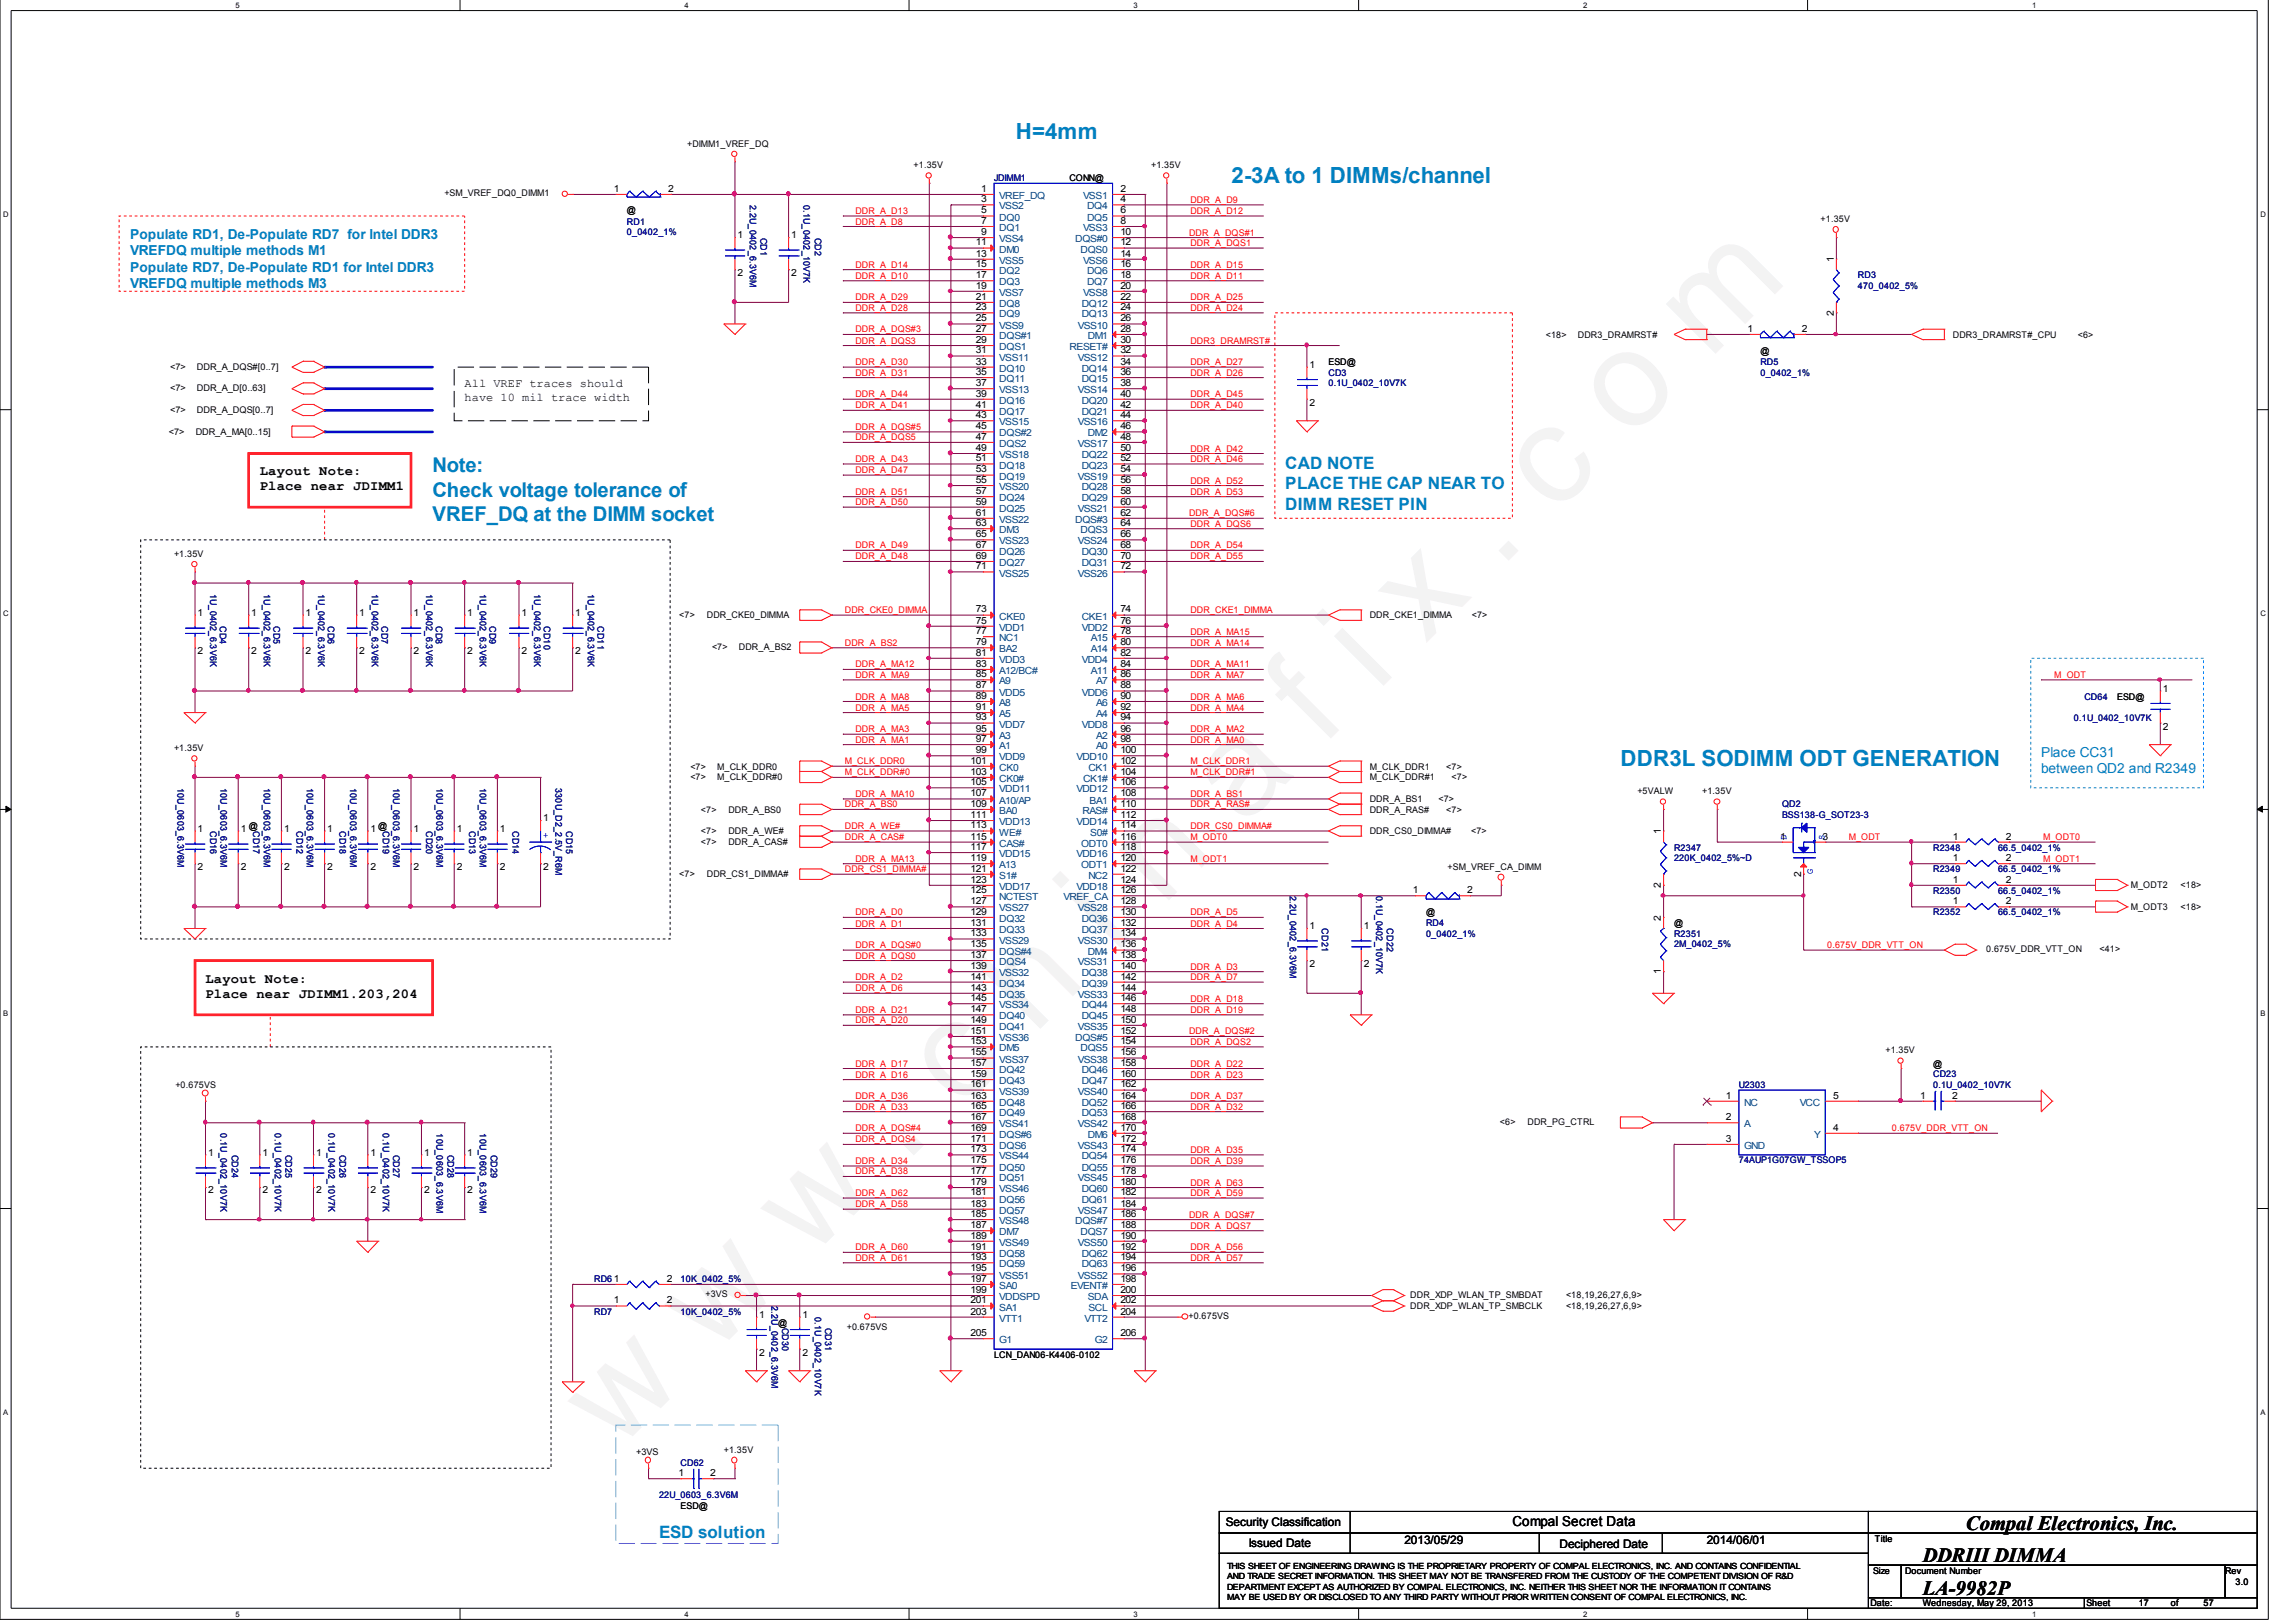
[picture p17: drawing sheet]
<svg xmlns="http://www.w3.org/2000/svg" width="297mm" height="210mm" viewBox="0 0 297 210" stroke-linecap="round" stroke-linejoin="round" font-family="sans-serif">
<defs><g id="words">
<text font-size="17.6" fill="#f0f" x="79.7" y="188" transform="rotate(-45 79.7 188)">w w w . c h i n a f i x . c o m</text>
<g font-size="2.9" fill="#0080c0">
<text x="131.4" y="18">H=4mm</text>
<text x="159.3" y="23.6">2-3A to 1 DIMMs/channel</text>
<text x="209.6" y="99.1">DDR3L SODIMM ODT GENERATION</text>
</g>
<g font-size="2.6" fill="#0080c0">
<text x="56" y="61.1">Note:</text>
<text x="56" y="64.3">Check voltage tolerance of</text>
<text x="56" y="67.4">VREF_DQ at the DIMM socket</text>
</g>
<g font-size="2.6">
<text x="248.8" y="202.2">DDRIII DIMMA</text>
<text x="254.3" y="198">Compal Electronics, Inc.</text>
<text x="248.8" y="206.4">LA-9982P</text>
</g>
<g font-size="2.2" fill="#0080c0">
<text x="166.3" y="60.7">CAD NOTE</text>
<text x="166.3" y="63.3">PLACE THE CAP NEAR TO</text>
<text x="166.3" y="66">DIMM RESET PIN</text>
<text x="85.3" y="199">ESD solution</text>
</g>
<g font-size="1.8" fill="#0080c0">
<text x="16.8" y="30.9">Populate RD1, De-Populate RD7 for Intel DDR3</text>
<text x="16.8" y="33">VREFDQ multiple methods M1</text>
<text x="16.8" y="35.2">Populate RD7, De-Populate RD1 for Intel DDR3</text>
<text x="16.8" y="37.3">VREFDQ multiple methods M3</text>
<text x="264.1" y="98">Place CC31</text>
<text x="264.1" y="100.1">between QD2 and R2349</text>
</g>
<g font-size="1.8">
<text x="33.6" y="61.5">Layout Note:</text>
<text x="33.6" y="63.4">Place near JDIMM1</text>
<text x="26.6" y="127.2">Layout Note:</text>
<text x="26.6" y="129.1">Place near JDIMM1.203,204</text>
<text x="195.7" y="197.5">Compal Secret Data</text>
</g>
<g font-size="1.5">
<text x="60.1" y="50.1">All VREF traces should</text>
<text x="60.1" y="51.8">have 10 mil trace width</text>
<text x="158.6" y="197.5">Security Classification</text>
<text x="161.5" y="200.2">Issued Date</text>
<text x="181.7" y="199.8">2013/05/29</text>
<text x="201.8" y="200.3">Deciphered Date</text>
<text x="220.8" y="199.8">2014/06/01</text>
</g>
<g font-size="1.3">
<text x="79.4" y="24.8">1</text>
<text x="86.4" y="24.8">2</text>
<text x="126.9" y="24.8">1</text>
<text x="126.9" y="26.2">3</text>
<text x="126.9" y="27.6">5</text>
<text x="126.9" y="29">7</text>
<text x="144.9" y="24.8">2</text>
<text x="144.9" y="29">8</text>
<text x="144.9" y="26.2">4</text>
<text x="144.9" y="27.6">6</text>
<text x="95.4" y="30.8">1</text>
<text x="95.4" y="35.7">2</text>
<text x="102.4" y="30.8">1</text>
<text x="102.4" y="35.7">2</text>
<text x="126.2" y="31.8">11</text>
<text x="126.2" y="33.2">13</text>
<text x="126.2" y="34.6">15</text>
<text x="126.2" y="36">17</text>
<text x="126.9" y="30.4">9</text>
<text x="144.9" y="30.4">10</text>
<text x="144.9" y="31.8">12</text>
<text x="144.9" y="33.2">14</text>
<text x="144.9" y="34.6">16</text>
<text x="144.9" y="36">18</text>
<text x="237.2" y="33.9" transform="rotate(-90 237.2 33.9)">1</text>
<text x="126.2" y="37.4">19</text>
<text x="126.2" y="38.8">21</text>
<text x="126.2" y="40.1">23</text>
<text x="126.2" y="41.6">25</text>
<text x="144.9" y="41.6">26</text>
<text x="144.9" y="38.8">22</text>
<text x="144.9" y="40.1">24</text>
<text x="144.9" y="37.4">20</text>
<text x="237.2" y="40.9" transform="rotate(-90 237.2 40.9)">2</text>
<text x="126.2" y="42.9">27</text>
<text x="126.2" y="44.4">29</text>
<text x="126.2" y="45.7">31</text>
<text x="126.2" y="47.2">33</text>
<text x="144.9" y="44.4">30</text>
<text x="144.9" y="45.7">32</text>
<text x="144.9" y="47.2">34</text>
<text x="144.9" y="42.9">28</text>
<text x="169.4" y="47.6">1</text>
<text x="226.1" y="42.9">1</text>
<text x="233.1" y="42.9">2</text>
<text x="126.2" y="48.5">35</text>
<text x="126.2" y="50">37</text>
<text x="126.2" y="51.3">39</text>
<text x="126.2" y="52.8">41</text>
<text x="144.9" y="50">38</text>
<text x="144.9" y="48.5">36</text>
<text x="144.9" y="51.3">40</text>
<text x="144.9" y="52.8">42</text>
<text x="169.4" y="52.5">2</text>
<text x="126.2" y="54.1">43</text>
<text x="126.2" y="55.6">45</text>
<text x="126.2" y="56.9">47</text>
<text x="126.2" y="58.3">49</text>
<text x="126.2" y="59.7">51</text>
<text x="144.9" y="54.1">44</text>
<text x="144.9" y="56.9">48</text>
<text x="144.9" y="58.3">50</text>
<text x="144.9" y="59.7">52</text>
<text x="144.9" y="55.6">46</text>
<text x="126.2" y="61.1">53</text>
<text x="126.2" y="62.5">55</text>
<text x="126.2" y="63.9">57</text>
<text x="126.2" y="65.3">59</text>
<text x="144.9" y="61.1">54</text>
<text x="144.9" y="65.3">60</text>
<text x="144.9" y="62.5">56</text>
<text x="144.9" y="63.9">58</text>
<text x="126.2" y="66.7">61</text>
<text x="126.2" y="68.1">63</text>
<text x="126.2" y="69.5">65</text>
<text x="126.2" y="70.9">67</text>
<text x="144.9" y="66.7">62</text>
<text x="144.9" y="69.5">66</text>
<text x="144.9" y="68.1">64</text>
<text x="144.9" y="70.9">68</text>
<text x="126.2" y="72.3">69</text>
<text x="126.2" y="73.7">71</text>
<text x="144.9" y="73.7">72</text>
<text x="144.9" y="72.3">70</text>
<text x="25.6" y="79.8">1</text>
<text x="32.5" y="79.8">1</text>
<text x="39.5" y="79.8">1</text>
<text x="46.5" y="79.8">1</text>
<text x="53.5" y="79.8">1</text>
<text x="60.5" y="79.8">1</text>
<text x="67.5" y="79.8">1</text>
<text x="74.4" y="79.8">1</text>
<text x="126.2" y="79.3">73</text>
<text x="126.2" y="80.7">75</text>
<text x="126.2" y="82.1">77</text>
<text x="126.2" y="83.5">79</text>
<text x="144.9" y="79.3">74</text>
<text x="144.9" y="80.7">76</text>
<text x="144.9" y="82.1">78</text>
<text x="144.9" y="83.5">80</text>
<text x="25.6" y="84.6">2</text>
<text x="32.5" y="84.6">2</text>
<text x="39.5" y="84.6">2</text>
<text x="46.5" y="84.6">2</text>
<text x="53.5" y="84.6">2</text>
<text x="60.5" y="84.6">2</text>
<text x="67.5" y="84.6">2</text>
<text x="74.4" y="84.6">2</text>
<text x="126.2" y="86.3">83</text>
<text x="126.2" y="87.6">85</text>
<text x="126.2" y="89.1">87</text>
<text x="126.2" y="84.9">81</text>
<text x="144.9" y="89.1">88</text>
<text x="144.9" y="84.9">82</text>
<text x="144.9" y="86.3">84</text>
<text x="144.9" y="87.6">86</text>
<text x="279.8" y="89.5">1</text>
<text x="126.2" y="90.4">89</text>
<text x="126.2" y="91.9">91</text>
<text x="126.2" y="93.2">93</text>
<text x="126.2" y="94.7">95</text>
<text x="144.9" y="93.2">94</text>
<text x="144.9" y="90.4">90</text>
<text x="144.9" y="91.9">92</text>
<text x="144.9" y="94.7">96</text>
<text x="279.8" y="94.4">2</text>
<text x="125.6" y="98.8">101</text>
<text x="125.6" y="100.3">103</text>
<text x="125.6" y="101.6">105</text>
<text x="126.2" y="96">97</text>
<text x="126.2" y="97.5">99</text>
<text x="144.9" y="97.5">100</text>
<text x="144.9" y="101.6">106</text>
<text x="144.9" y="100.3">104</text>
<text x="144.9" y="98.8">102</text>
<text x="144.9" y="96">98</text>
<text x="25.6" y="107.7">1</text>
<text x="31.2" y="107.7">1</text>
<text x="36.7" y="107.7">1</text>
<text x="42.3" y="107.7">1</text>
<text x="47.9" y="107.7">1</text>
<text x="53.5" y="107.7">1</text>
<text x="59.1" y="107.7">1</text>
<text x="64.7" y="107.7">1</text>
<text x="70.3" y="106.3">1</text>
<text x="125.6" y="103.1">107</text>
<text x="125.6" y="104.4">109</text>
<text x="125.6" y="105.8">111</text>
<text x="125.6" y="107.2">113</text>
<text x="144.9" y="105.8">112</text>
<text x="144.9" y="104.4">110</text>
<text x="144.9" y="103.1">108</text>
<text x="144.9" y="107.2">114</text>
<text x="214.9" y="108" transform="rotate(-90 214.9 108)">1</text>
<text x="25.6" y="112.5">2</text>
<text x="31.2" y="112.5">2</text>
<text x="36.7" y="112.5">2</text>
<text x="42.3" y="112.5">2</text>
<text x="47.9" y="112.5">2</text>
<text x="53.5" y="112.5">2</text>
<text x="59.1" y="112.5">2</text>
<text x="64.7" y="112.5">2</text>
<text x="70.3" y="112.5">2</text>
<text x="125.6" y="108.6">115</text>
<text x="125.6" y="110">117</text>
<text x="125.6" y="111.4">119</text>
<text x="125.6" y="112.8">121</text>
<text x="144.9" y="110">118</text>
<text x="144.9" y="108.6">116</text>
<text x="144.9" y="111.4">120</text>
<text x="144.9" y="112.8">122</text>
<text x="230.3" y="108.6">1</text>
<text x="233" y="113.6" transform="rotate(-90 233 113.6)">2</text>
<text x="235.8" y="108.6">3</text>
<text x="252.6" y="108.6">1</text>
<text x="252.6" y="111.4">1</text>
<text x="259.5" y="108.6">2</text>
<text x="259.5" y="111.4">2</text>
<text x="125.6" y="114.2">123</text>
<text x="125.6" y="115.6">125</text>
<text x="125.6" y="117">127</text>
<text x="125.6" y="118.4">129</text>
<text x="125.6" y="119.8">131</text>
<text x="144.9" y="115.6">126</text>
<text x="144.9" y="114.2">124</text>
<text x="144.9" y="117">128</text>
<text x="144.9" y="118.4">130</text>
<text x="144.9" y="119.8">132</text>
<text x="182.8" y="115.6">1</text>
<text x="189.8" y="115.6">2</text>
<text x="214.9" y="119.1" transform="rotate(-90 214.9 119.1)">2</text>
<text x="214.9" y="114.9" transform="rotate(-90 214.9 114.9)">2</text>
<text x="252.6" y="117">1</text>
<text x="252.6" y="114.2">1</text>
<text x="259.5" y="117">2</text>
<text x="259.5" y="114.2">2</text>
<text x="125.6" y="121.2">133</text>
<text x="125.6" y="122.6">135</text>
<text x="125.6" y="124">137</text>
<text x="125.6" y="125.4">139</text>
<text x="144.9" y="121.2">134</text>
<text x="144.9" y="124">138</text>
<text x="144.9" y="125.4">140</text>
<text x="144.9" y="122.6">136</text>
<text x="169.4" y="120.2">1</text>
<text x="169.4" y="125.2">2</text>
<text x="176.4" y="120.2">1</text>
<text x="176.4" y="125.2">2</text>
<text x="125.6" y="126.8">141</text>
<text x="125.6" y="128.2">143</text>
<text x="125.6" y="129.6">145</text>
<text x="125.6" y="131">147</text>
<text x="144.9" y="128.2">144</text>
<text x="144.9" y="126.8">142</text>
<text x="144.9" y="129.6">146</text>
<text x="144.9" y="131">148</text>
<text x="214.9" y="126.1" transform="rotate(-90 214.9 126.1)">1</text>
<text x="125.6" y="132.3">149</text>
<text x="125.6" y="133.8">151</text>
<text x="125.6" y="135.1">153</text>
<text x="125.6" y="136.6">155</text>
<text x="125.6" y="137.9">157</text>
<text x="144.9" y="133.8">152</text>
<text x="144.9" y="132.3">150</text>
<text x="144.9" y="136.6">156</text>
<text x="144.9" y="135.1">154</text>
<text x="144.9" y="137.9">158</text>
<text x="125.6" y="139.4">159</text>
<text x="125.6" y="140.7">161</text>
<text x="125.6" y="142.2">163</text>
<text x="125.6" y="143.5">165</text>
<text x="144.9" y="140.7">162</text>
<text x="144.9" y="139.4">160</text>
<text x="144.9" y="142.2">164</text>
<text x="144.9" y="143.5">166</text>
<text x="223.3" y="142.2">1</text>
<text x="237.2" y="142.2">5</text>
<text x="248.4" y="142.2">1</text>
<text x="252.6" y="142.2">2</text>
<text x="26.9" y="149.6">1</text>
<text x="34" y="149.6">1</text>
<text x="40.9" y="149.6">1</text>
<text x="47.9" y="149.6">1</text>
<text x="54.9" y="149.6">1</text>
<text x="60.5" y="149.6">1</text>
<text x="125.6" y="145">167</text>
<text x="125.6" y="146.3">169</text>
<text x="125.6" y="147.8">171</text>
<text x="125.6" y="149.1">173</text>
<text x="144.9" y="145">168</text>
<text x="144.9" y="147.8">172</text>
<text x="144.9" y="149.1">174</text>
<text x="144.9" y="146.3">170</text>
<text x="223.3" y="147.8">3</text>
<text x="223.3" y="145">2</text>
<text x="237.2" y="146.3">4</text>
<text x="26.9" y="154.4">2</text>
<text x="34" y="154.4">2</text>
<text x="40.9" y="154.4">2</text>
<text x="47.9" y="154.4">2</text>
<text x="54.9" y="154.4">2</text>
<text x="60.5" y="154.4">2</text>
<text x="125.6" y="150.6">175</text>
<text x="125.6" y="151.9">177</text>
<text x="125.6" y="153.3">179</text>
<text x="125.6" y="154.7">181</text>
<text x="144.9" y="151.9">178</text>
<text x="144.9" y="150.6">176</text>
<text x="144.9" y="153.3">180</text>
<text x="144.9" y="154.7">182</text>
<text x="125.6" y="156.1">183</text>
<text x="125.6" y="157.5">185</text>
<text x="125.6" y="158.9">187</text>
<text x="125.6" y="160.3">189</text>
<text x="125.6" y="161.7">191</text>
<text x="144.9" y="157.5">186</text>
<text x="144.9" y="156.1">184</text>
<text x="144.9" y="160.3">190</text>
<text x="144.9" y="158.9">188</text>
<text x="144.9" y="161.7">192</text>
<text x="86.3" y="165.9">2</text>
<text x="125.6" y="163.1">193</text>
<text x="125.6" y="164.5">195</text>
<text x="125.6" y="165.9">197</text>
<text x="125.6" y="167.3">199</text>
<text x="144.9" y="165.9">198</text>
<text x="144.9" y="164.5">196</text>
<text x="144.9" y="163.1">194</text>
<text x="144.9" y="167.3">200</text>
<text x="79.4" y="168.7">1</text>
<text x="86.3" y="168.7">2</text>
<text x="98.2" y="170.5">1</text>
<text x="103.8" y="170.5">1</text>
<text x="125.6" y="168.7">201</text>
<text x="125.6" y="170.1">203</text>
<text x="125.6" y="172.9">205</text>
<text x="144.9" y="170.1">204</text>
<text x="144.9" y="168.7">202</text>
<text x="144.9" y="172.9">206</text>
<text x="98.2" y="175.4">2</text>
<text x="103.8" y="175.4">2</text>
<text x="87.8" y="191">1</text>
<text x="91.9" y="191">2</text>
</g>
<g font-size="1.3" fill="#004080">
<text x="129.3" y="25.8">VREF_DQ</text>
<text x="129.3" y="27.1">VSS2</text>
<text x="129.3" y="28.5">DQ0</text>
<text x="129.3" y="29.9">DQ1</text>
<text x="140.1" y="25.8">VSS1</text>
<text x="140.1" y="29.9">VSS3</text>
<text x="140.6" y="27.1">DQ4</text>
<text x="140.6" y="28.5">DQ5</text>
<text x="129.3" y="31.3">VSS4</text>
<text x="129.3" y="32.7">DM0</text>
<text x="129.3" y="34.1">VSS5</text>
<text x="129.3" y="35.5">DQ2</text>
<text x="139.1" y="31.3">DQS#0</text>
<text x="139.8" y="32.7">DQS0</text>
<text x="140.1" y="34.1">VSS6</text>
<text x="140.6" y="35.5">DQ6</text>
<text x="129.3" y="36.9">DQ3</text>
<text x="129.3" y="38.3">VSS7</text>
<text x="129.3" y="39.7">DQ8</text>
<text x="129.3" y="41.1">DQ9</text>
<text x="140" y="39.7">DQ12</text>
<text x="140" y="41.1">DQ13</text>
<text x="140.1" y="38.3">VSS8</text>
<text x="140.6" y="36.9">DQ7</text>
<text x="129.3" y="42.5">VSS9</text>
<text x="129.3" y="43.9">DQS#1</text>
<text x="129.3" y="45.3">DQS1</text>
<text x="129.3" y="46.7">VSS11</text>
<text x="138.3" y="45.3">RESET#</text>
<text x="139.4" y="42.5">VSS10</text>
<text x="139.4" y="46.7">VSS12</text>
<text x="140.7" y="43.9">DM1</text>
<text x="129.3" y="48.1">DQ10</text>
<text x="129.3" y="49.5">DQ11</text>
<text x="129.3" y="50.9">VSS13</text>
<text x="129.3" y="52.3">DQ16</text>
<text x="129.3" y="53.7">DQ17</text>
<text x="139.4" y="50.9">VSS14</text>
<text x="140" y="48.1">DQ14</text>
<text x="140" y="49.5">DQ15</text>
<text x="140" y="52.3">DQ20</text>
<text x="140" y="53.7">DQ21</text>
<text x="129.3" y="55">VSS15</text>
<text x="129.3" y="56.5">DQS#2</text>
<text x="129.3" y="57.8">DQS2</text>
<text x="129.3" y="59.3">VSS18</text>
<text x="139.4" y="55">VSS16</text>
<text x="139.4" y="57.8">VSS17</text>
<text x="140" y="59.3">DQ22</text>
<text x="140.7" y="56.5">DM2</text>
<text x="129.3" y="60.6">DQ18</text>
<text x="129.3" y="62.1">DQ19</text>
<text x="129.3" y="63.4">VSS20</text>
<text x="129.3" y="64.9">DQ24</text>
<text x="139.4" y="62.1">VSS19</text>
<text x="140" y="60.6">DQ23</text>
<text x="140" y="63.4">DQ28</text>
<text x="140" y="64.9">DQ29</text>
<text x="129.3" y="66.2">DQ25</text>
<text x="129.3" y="67.7">VSS22</text>
<text x="129.3" y="69">DM3</text>
<text x="129.3" y="70.5">VSS23</text>
<text x="129.3" y="71.8">DQ26</text>
<text x="139.1" y="67.7">DQS#3</text>
<text x="139.4" y="66.2">VSS21</text>
<text x="139.4" y="70.5">VSS24</text>
<text x="139.8" y="69">DQS3</text>
<text x="140" y="71.8">DQ30</text>
<text x="129.3" y="73.3">DQ27</text>
<text x="129.3" y="74.6">VSS25</text>
<text x="139.4" y="74.6">VSS26</text>
<text x="140" y="73.3">DQ31</text>
<text x="129.3" y="80.2">CKE0</text>
<text x="129.3" y="81.6">VDD1</text>
<text x="129.3" y="83">NC1</text>
<text x="140" y="80.2">CKE1</text>
<text x="140" y="81.6">VDD2</text>
<text x="141.1" y="83">A15</text>
<text x="129.3" y="87.2">A12/BC#</text>
<text x="129.3" y="88.6">A9</text>
<text x="129.3" y="84.4">BA2</text>
<text x="129.3" y="85.8">VDD3</text>
<text x="140" y="85.8">VDD4</text>
<text x="141.1" y="87.2">A11</text>
<text x="141.1" y="84.4">A14</text>
<text x="141.8" y="88.6">A7</text>
<text x="129.3" y="90">VDD5</text>
<text x="129.3" y="91.4">A8</text>
<text x="129.3" y="92.8">A5</text>
<text x="129.3" y="94.2">VDD7</text>
<text x="129.3" y="95.6">A3</text>
<text x="140" y="90">VDD6</text>
<text x="140" y="94.2">VDD8</text>
<text x="141.8" y="91.4">A6</text>
<text x="141.8" y="92.8">A4</text>
<text x="141.8" y="95.6">A2</text>
<text x="129.3" y="97">A1</text>
<text x="129.3" y="98.4">VDD9</text>
<text x="129.3" y="99.8">CK0</text>
<text x="129.3" y="101.2">CK0#</text>
<text x="139.3" y="98.4">VDD10</text>
<text x="140.1" y="101.2">CK1#</text>
<text x="140.8" y="99.8">CK1</text>
<text x="141.8" y="97">A0</text>
<text x="129.3" y="102.5">VDD11</text>
<text x="129.3" y="104">A10/AP</text>
<text x="129.3" y="105.3">BA0</text>
<text x="129.3" y="106.8">VDD13</text>
<text x="139.3" y="102.5">VDD12</text>
<text x="139.3" y="106.8">VDD14</text>
<text x="140" y="105.3">RAS#</text>
<text x="141" y="104">BA1</text>
<text x="129.3" y="108.1">WE#</text>
<text x="129.3" y="109.6">CAS#</text>
<text x="129.3" y="110.9">VDD15</text>
<text x="129.3" y="112.4">A13</text>
<text x="129.3" y="113.7">S1#</text>
<text x="139.3" y="110.9">VDD16</text>
<text x="139.9" y="109.6">ODT0</text>
<text x="139.9" y="112.4">ODT1</text>
<text x="140.8" y="113.7">NC2</text>
<text x="141.1" y="108.1">S0#</text>
<text x="129.3" y="115.2">VDD17</text>
<text x="129.3" y="116.5">NCTEST</text>
<text x="129.3" y="118">VSS27</text>
<text x="129.3" y="119.3">DQ32</text>
<text x="137.6" y="116.5">VREF_CA</text>
<text x="139.3" y="115.2">VDD18</text>
<text x="139.4" y="118">VSS28</text>
<text x="140" y="119.3">DQ36</text>
<text x="129.3" y="120.7">DQ33</text>
<text x="129.3" y="122.1">VSS29</text>
<text x="129.3" y="123.5">DQS#4</text>
<text x="129.3" y="124.9">DQS4</text>
<text x="139.4" y="122.1">VSS30</text>
<text x="139.4" y="124.9">VSS31</text>
<text x="140" y="120.7">DQ37</text>
<text x="140.7" y="123.5">DM4</text>
<text x="129.3" y="126.3">VSS32</text>
<text x="129.3" y="127.7">DQ34</text>
<text x="129.3" y="129.1">DQ35</text>
<text x="129.3" y="130.5">VSS34</text>
<text x="129.3" y="131.9">DQ40</text>
<text x="139.4" y="129.1">VSS33</text>
<text x="140" y="126.3">DQ38</text>
<text x="140" y="127.7">DQ39</text>
<text x="140" y="130.5">DQ44</text>
<text x="140" y="131.9">DQ45</text>
<text x="129.3" y="133.3">DQ41</text>
<text x="129.3" y="134.7">VSS36</text>
<text x="129.3" y="136.1">DM5</text>
<text x="129.3" y="137.5">VSS37</text>
<text x="139.1" y="134.7">DQS#5</text>
<text x="139.4" y="133.3">VSS35</text>
<text x="139.4" y="137.5">VSS38</text>
<text x="139.8" y="136.1">DQS5</text>
<text x="129.3" y="138.9">DQ42</text>
<text x="129.3" y="140.3">DQ43</text>
<text x="129.3" y="141.7">VSS39</text>
<text x="129.3" y="143.1">DQ48</text>
<text x="139.4" y="141.7">VSS40</text>
<text x="140" y="138.9">DQ46</text>
<text x="140" y="140.3">DQ47</text>
<text x="140" y="143.1">DQ52</text>
<text x="225.6" y="143.1">NC</text>
<text x="232.8" y="143.1">VCC</text>
<text x="129.3" y="144.5">DQ49</text>
<text x="129.3" y="145.9">VSS41</text>
<text x="129.3" y="147.2">DQS#6</text>
<text x="129.3" y="148.7">DQS6</text>
<text x="139.4" y="145.9">VSS42</text>
<text x="139.4" y="148.7">VSS43</text>
<text x="140" y="144.5">DQ53</text>
<text x="140.7" y="147.2">DM6</text>
<text x="225.6" y="148.7">GND</text>
<text x="225.6" y="145.9">A</text>
<text x="234.7" y="147.2">Y</text>
<text x="129.3" y="150">VSS44</text>
<text x="129.3" y="151.5">DQ50</text>
<text x="129.3" y="152.8">DQ51</text>
<text x="129.3" y="154.3">VSS46</text>
<text x="129.3" y="155.6">DQ56</text>
<text x="139.4" y="152.8">VSS45</text>
<text x="140" y="150">DQ54</text>
<text x="140" y="151.5">DQ55</text>
<text x="140" y="154.3">DQ60</text>
<text x="140" y="155.6">DQ61</text>
<text x="129.3" y="157.1">DQ57</text>
<text x="129.3" y="158.4">VSS48</text>
<text x="129.3" y="159.9">DM7</text>
<text x="129.3" y="161.2">VSS49</text>
<text x="139.1" y="158.4">DQS#7</text>
<text x="139.4" y="157.1">VSS47</text>
<text x="139.4" y="161.2">VSS50</text>
<text x="139.8" y="159.9">DQS7</text>
<text x="129.3" y="162.7">DQ58</text>
<text x="129.3" y="164">DQ59</text>
<text x="129.3" y="165.5">VSS51</text>
<text x="129.3" y="166.8">SA0</text>
<text x="138.5" y="166.8">EVENT#</text>
<text x="139.4" y="165.5">VSS52</text>
<text x="140" y="162.7">DQ62</text>
<text x="140" y="164">DQ63</text>
<text x="129.3" y="168.2">VDDSPD</text>
<text x="129.3" y="169.6">SA1</text>
<text x="129.3" y="171">VTT1</text>
<text x="129.3" y="173.8">G1</text>
<text x="140.3" y="171">VTT2</text>
<text x="140.7" y="168.2">SDA</text>
<text x="140.8" y="169.6">SCL</text>
<text x="141.6" y="173.8">G2</text>
</g>
<g font-size="1.2">
<text x="88.9" y="19">+DIMM1_VREF_DQ</text>
<text x="118.2" y="21.8">+1.35V</text>
<text x="138.3" y="23.5">CONN@</text>
<text x="148.9" y="21.8">+1.35V</text>
<text x="57.5" y="25.4">+SM_VREF_DQ0_DIMM1</text>
<text x="81.1" y="27.6">@</text>
<text x="235.5" y="28.7">+1.35V</text>
<text x="22" y="47.9">&lt;7&gt;</text>
<text x="25.5" y="47.9">DDR_A_DQS#[0..7]</text>
<text x="171.9" y="47.2">ESD@</text>
<text x="200" y="43.7">&lt;18&gt;</text>
<text x="204.1" y="43.7">DDR3_DRAMRST#</text>
<text x="227.8" y="45.8">@</text>
<text x="252.6" y="43.7">DDR3_DRAMRST#_CPU</text>
<text x="268.8" y="43.7">&lt;6&gt;</text>
<text x="22" y="50.6">&lt;7&gt;</text>
<text x="22" y="53.4">&lt;7&gt;</text>
<text x="25.5" y="50.6">DDR_A_D[0..63]</text>
<text x="25.5" y="53.4">DDR_A_DQS[0..7]</text>
<text x="21.8" y="56.2">&lt;7&gt;</text>
<text x="25.3" y="56.2">DDR_A_MA[0..15]</text>
<text x="22.5" y="72.1">+1.35V</text>
<text x="87.9" y="80">&lt;7&gt;</text>
<text x="91.4" y="80">DDR_CKE0_DIMMA</text>
<text x="177.2" y="80">DDR_CKE1_DIMMA</text>
<text x="190.4" y="80">&lt;7&gt;</text>
<text x="92.1" y="84.2">&lt;7&gt;</text>
<text x="95.6" y="84.2">DDR_A_BS2</text>
<text x="273.9" y="90.5">ESD@</text>
<text x="22.5" y="97.2">+1.35V</text>
<text x="89.3" y="99.6">&lt;7&gt;</text>
<text x="89.3" y="100.9">&lt;7&gt;</text>
<text x="92.8" y="99.6">M_CLK_DDR0</text>
<text x="92.8" y="100.9">M_CLK_DDR#0</text>
<text x="177.2" y="100.9">M_CLK_DDR#1</text>
<text x="177.2" y="99.6">M_CLK_DDR1</text>
<text x="187.1" y="99.6">&lt;7&gt;</text>
<text x="187.8" y="100.9">&lt;7&gt;</text>
<text x="32.2" y="107.3">@</text>
<text x="48.9" y="107.3">@</text>
<text x="90.7" y="108">&lt;7&gt;</text>
<text x="90.7" y="105.2">&lt;7&gt;</text>
<text x="94.2" y="108">DDR_A_WE#</text>
<text x="94.2" y="105.2">DDR_A_BS0</text>
<text x="177.2" y="105.2">DDR_A_RAS#</text>
<text x="177.2" y="103.7">DDR_A_BS1</text>
<text x="177.2" y="108">DDR_CS0_DIMMA#</text>
<text x="186.1" y="103.7">&lt;7&gt;</text>
<text x="187.1" y="105.2">&lt;7&gt;</text>
<text x="190.3" y="108">&lt;7&gt;</text>
<text x="211.8" y="102.8">+5VALW</text>
<text x="220.2" y="102.8">+1.35V</text>
<text x="87.9" y="113.6">&lt;7&gt;</text>
<text x="90.7" y="109.3">&lt;7&gt;</text>
<text x="91.4" y="113.6">DDR_CS1_DIMMA#</text>
<text x="94.2" y="109.3">DDR_A_CAS#</text>
<text x="187.3" y="112.5">+SM_VREF_CA_DIMM</text>
<text x="184.5" y="118.5">@</text>
<text x="216.6" y="119.8">@</text>
<text x="275.7" y="114.9">M_ODT2</text>
<text x="275.7" y="117.7">M_ODT3</text>
<text x="282.1" y="114.9">&lt;18&gt;</text>
<text x="282.1" y="117.7">&lt;18&gt;</text>
<text x="257" y="123.2">0.675V_DDR_VTT_ON</text>
<text x="271.6" y="123.2">&lt;41&gt;</text>
<text x="243.9" y="136.3">+1.35V</text>
<text x="22.7" y="140.8">+0.675VS</text>
<text x="250.1" y="138">@</text>
<text x="194.1" y="145.6">&lt;6&gt;</text>
<text x="197.6" y="145.6">DDR_PG_CTRL</text>
<text x="91.3" y="167.9">+3VS</text>
<text x="182.5" y="168">DDR_XDP_WLAN_TP_SMBDAT</text>
<text x="202.6" y="168">&lt;18,19,26,27,6,9&gt;</text>
<text x="100.7" y="171.5">@</text>
<text x="109.6" y="172.1">+0.675VS</text>
<text x="153.8" y="170.7">+0.675VS</text>
<text x="182.5" y="169.4">DDR_XDP_WLAN_TP_SMBCLK</text>
<text x="202.6" y="169.4">&lt;18,19,26,27,6,9&gt;</text>
<text x="128.6" y="175.7">LCN_DAN06-K4406-0102</text>
<text x="82.3" y="188.3">+3VS</text>
<text x="93.6" y="188">+1.35V</text>
<text x="88.1" y="195.3">ESD@</text>
<text x="242.3" y="203.6">Size</text>
<text x="242.6" y="199.6">Title</text>
<text x="246.5" y="203.6">Document Number</text>
<text x="287.9" y="203.6">Rev</text>
<text x="242" y="207.9">Date:</text>
<text x="248.8" y="207.9">Wednesday, May 29, 2013</text>
<text x="269.9" y="207.9">Sheet</text>
<text x="276.7" y="207.9">17</text>
<text x="280.8" y="207.9">of</text>
<text x="285.1" y="207.9">57</text>
<text x="289.2" y="205.1">3.0</text>
</g>
<g font-size="1.2" fill="#000080">
<text x="128.6" y="23.5">JDIMM1</text>
<text x="81.1" y="29.1">RD1</text>
<text x="97" y="26.5" transform="rotate(90 97 26.5)">2.2U_0402_6.3V6M</text>
<text x="104" y="26.5" transform="rotate(90 104 26.5)">0.1U_0402_10V7K</text>
<text x="81.1" y="30.4">0_0402_1%</text>
<text x="98.4" y="30.7" transform="rotate(90 98.4 30.7)">CD1</text>
<text x="105.4" y="30.7" transform="rotate(90 105.4 30.7)">CD2</text>
<text x="240.4" y="36">RD3</text>
<text x="240.4" y="37.4">470_0402_5%</text>
<text x="227.8" y="47.2">RD5</text>
<text x="171.9" y="48.6">CD3</text>
<text x="171.9" y="50">0.1U_0402_10V7K</text>
<text x="227.8" y="48.6">0_0402_1%</text>
<text x="27.2" y="76.8" transform="rotate(90 27.2 76.8)">1U_0402_6.3V6K</text>
<text x="34.1" y="76.8" transform="rotate(90 34.1 76.8)">1U_0402_6.3V6K</text>
<text x="41.1" y="76.8" transform="rotate(90 41.1 76.8)">1U_0402_6.3V6K</text>
<text x="48.1" y="76.8" transform="rotate(90 48.1 76.8)">1U_0402_6.3V6K</text>
<text x="55.1" y="76.8" transform="rotate(90 55.1 76.8)">1U_0402_6.3V6K</text>
<text x="62.1" y="76.8" transform="rotate(90 62.1 76.8)">1U_0402_6.3V6K</text>
<text x="69.1" y="76.8" transform="rotate(90 69.1 76.8)">1U_0402_6.3V6K</text>
<text x="76" y="76.8" transform="rotate(90 76 76.8)">1U_0402_6.3V6K</text>
<text x="28.4" y="81" transform="rotate(90 28.4 81)">CD4</text>
<text x="35.4" y="81" transform="rotate(90 35.4 81)">CD5</text>
<text x="42.4" y="81" transform="rotate(90 42.4 81)">CD6</text>
<text x="49.4" y="81" transform="rotate(90 49.4 81)">CD7</text>
<text x="56.4" y="81" transform="rotate(90 56.4 81)">CD8</text>
<text x="63.3" y="81" transform="rotate(90 63.3 81)">CD9</text>
<text x="70.4" y="81" transform="rotate(90 70.4 81)">CD10</text>
<text x="77.3" y="81" transform="rotate(90 77.3 81)">CD11</text>
<text x="268.3" y="93.3">0.1U_0402_10V7K</text>
<text x="269.7" y="90.5">CD64</text>
<text x="22.9" y="102" transform="rotate(90 22.9 102)">10U_0603_6.3V6M</text>
<text x="28.5" y="102" transform="rotate(90 28.5 102)">10U_0603_6.3V6M</text>
<text x="34.1" y="102" transform="rotate(90 34.1 102)">10U_0603_6.3V6M</text>
<text x="39.7" y="102" transform="rotate(90 39.7 102)">10U_0603_6.3V6M</text>
<text x="45.3" y="102" transform="rotate(90 45.3 102)">10U_0603_6.3V6M</text>
<text x="50.9" y="102" transform="rotate(90 50.9 102)">10U_0603_6.3V6M</text>
<text x="56.5" y="102" transform="rotate(90 56.5 102)">10U_0603_6.3V6M</text>
<text x="62.1" y="102" transform="rotate(90 62.1 102)">10U_0603_6.3V6M</text>
<text x="71.9" y="102" transform="rotate(90 71.9 102)">330U_D2_2.5V_R6M</text>
<text x="27.2" y="107.5" transform="rotate(90 27.2 107.5)">CD16</text>
<text x="32.8" y="107.5" transform="rotate(90 32.8 107.5)">CD17</text>
<text x="38.4" y="107.5" transform="rotate(90 38.4 107.5)">CD12</text>
<text x="43.9" y="107.5" transform="rotate(90 43.9 107.5)">CD18</text>
<text x="49.5" y="107.5" transform="rotate(90 49.5 107.5)">CD19</text>
<text x="55.1" y="107.5" transform="rotate(90 55.1 107.5)">CD20</text>
<text x="60.7" y="107.5" transform="rotate(90 60.7 107.5)">CD13</text>
<text x="66.3" y="107.5" transform="rotate(90 66.3 107.5)">CD14</text>
<text x="73.2" y="107.5" transform="rotate(90 73.2 107.5)">CD15</text>
<text x="230.5" y="104.5">QD2</text>
<text x="230.5" y="105.8">BSS138-G_SOT23-3</text>
<text x="216.6" y="110.1">R2347</text>
<text x="216.6" y="111.4">220K_0402_5%~D</text>
<text x="250.1" y="110.1">R2348</text>
<text x="250.1" y="112.9">R2349</text>
<text x="258.5" y="110.1">66.5_0402_1%</text>
<text x="258.5" y="112.9">66.5_0402_1%</text>
<text x="166.9" y="115.9" transform="rotate(90 166.9 115.9)">2.2U_0402_6.3V6M</text>
<text x="178.1" y="115.9" transform="rotate(90 178.1 115.9)">0.1U_0402_10V7K</text>
<text x="184.5" y="119.8">RD4</text>
<text x="250.1" y="118.5">R2352</text>
<text x="250.1" y="115.7">R2350</text>
<text x="258.5" y="118.5">66.5_0402_1%</text>
<text x="258.5" y="115.7">66.5_0402_1%</text>
<text x="171" y="120.2" transform="rotate(90 171 120.2)">CD21</text>
<text x="179.4" y="120.2" transform="rotate(90 179.4 120.2)">CD22</text>
<text x="184.5" y="121.3">0_0402_1%</text>
<text x="216.6" y="121.3">R2351</text>
<text x="216.6" y="122.6">2M_0402_5%</text>
<text x="225" y="140.8">U2303</text>
<text x="250.1" y="139.4">CD23</text>
<text x="250.1" y="140.8">0.1U_0402_10V7K</text>
<text x="28.5" y="146.7" transform="rotate(90 28.5 146.7)">0.1U_0402_10V7K</text>
<text x="30" y="149.5" transform="rotate(90 30 149.5)">CD24</text>
<text x="35.6" y="146.7" transform="rotate(90 35.6 146.7)">0.1U_0402_10V7K</text>
<text x="36.9" y="149.5" transform="rotate(90 36.9 149.5)">CD25</text>
<text x="42.5" y="146.7" transform="rotate(90 42.5 146.7)">0.1U_0402_10V7K</text>
<text x="43.9" y="149.5" transform="rotate(90 43.9 149.5)">CD26</text>
<text x="49.5" y="146.7" transform="rotate(90 49.5 146.7)">0.1U_0402_10V7K</text>
<text x="50.9" y="149.5" transform="rotate(90 50.9 149.5)">CD27</text>
<text x="56.5" y="146.7" transform="rotate(90 56.5 146.7)">10U_0603_6.3V6M</text>
<text x="57.9" y="149.5" transform="rotate(90 57.9 149.5)">CD28</text>
<text x="62.1" y="146.7" transform="rotate(90 62.1 146.7)">10U_0603_6.3V6M</text>
<text x="63.5" y="149.5" transform="rotate(90 63.5 149.5)">CD29</text>
<text x="225" y="150.6">74AUP1G07GW_TSSOP5</text>
<text x="76.9" y="166">RD61</text>
<text x="88.1" y="166">10K_0402_5%</text>
<text x="76.9" y="170.1">RD7</text>
<text x="88.1" y="170.1">10K_0402_5%</text>
<text x="99.8" y="169" transform="rotate(90 99.8 169)">2.2U_0402_6.3V6M</text>
<text x="101.2" y="171.8" transform="rotate(90 101.2 171.8)">CD30</text>
<text x="105.4" y="170.4" transform="rotate(90 105.4 170.4)">0.1U_0402_10V7K</text>
<text x="106.8" y="171.8" transform="rotate(90 106.8 171.8)">CD31</text>
<text x="88.1" y="189.7">CD62</text>
<text x="85.3" y="193.9">22U_0603_6.3V6M</text>
</g>
<g font-size="1.2" fill="#f00">
<text x="110.7" y="27.7">DDR_A_D13</text>
<text x="110.7" y="29.1">DDR_A_D8</text>
<text x="154" y="26.3">DDR_A_D9</text>
<text x="154" y="27.7">DDR_A_D12</text>
<text x="110.7" y="34.6">DDR_A_D14</text>
<text x="153.8" y="30.5">DDR_A_DQS#1</text>
<text x="154" y="34.6">DDR_A_D15</text>
<text x="154" y="31.8">DDR_A_DQS1</text>
<text x="110.7" y="36.1">DDR_A_D10</text>
<text x="110.7" y="38.9">DDR_A_D29</text>
<text x="110.7" y="40.2">DDR_A_D28</text>
<text x="154" y="36.1">DDR_A_D11</text>
<text x="154" y="40.2">DDR_A_D24</text>
<text x="154" y="38.9">DDR_A_D25</text>
<text x="110.7" y="47.3">DDR_A_D30</text>
<text x="110.7" y="44.5">DDR_A_DQS3</text>
<text x="110.7" y="43">DDR_A_DQS#3</text>
<text x="154" y="44.5">DDR3_DRAMRST#</text>
<text x="154" y="47.3">DDR_A_D27</text>
<text x="110.7" y="48.6">DDR_A_D31</text>
<text x="110.7" y="52.8">DDR_A_D41</text>
<text x="110.7" y="51.4">DDR_A_D44</text>
<text x="154" y="52.8">DDR_A_D40</text>
<text x="154" y="51.4">DDR_A_D45</text>
<text x="154" y="48.6">DDR_A_D26</text>
<text x="110.7" y="59.8">DDR_A_D43</text>
<text x="110.7" y="57">DDR_A_DQS5</text>
<text x="110.7" y="55.6">DDR_A_DQS#5</text>
<text x="154" y="59.8">DDR_A_D46</text>
<text x="154" y="58.4">DDR_A_D42</text>
<text x="110.7" y="61.2">DDR_A_D47</text>
<text x="110.7" y="65.4">DDR_A_D50</text>
<text x="110.7" y="64">DDR_A_D51</text>
<text x="154" y="62.6">DDR_A_D52</text>
<text x="154" y="64">DDR_A_D53</text>
<text x="110.7" y="71">DDR_A_D49</text>
<text x="153.8" y="66.8">DDR_A_DQS#6</text>
<text x="154" y="68.2">DDR_A_DQS6</text>
<text x="154" y="71">DDR_A_D54</text>
<text x="110.7" y="72.4">DDR_A_D48</text>
<text x="154" y="72.4">DDR_A_D55</text>
<text x="109.3" y="83.6">DDR_A_BS2</text>
<text x="109.3" y="79.3">DDR_CKE0_DIMMA</text>
<text x="154" y="83.6">DDR_A_MA14</text>
<text x="154" y="79.3">DDR_CKE1_DIMMA</text>
<text x="154" y="82.1">DDR_A_MA15</text>
<text x="110.7" y="87.7">DDR_A_MA9</text>
<text x="110.7" y="86.4">DDR_A_MA12</text>
<text x="154" y="87.7">DDR_A_MA7</text>
<text x="154" y="86.4">DDR_A_MA11</text>
<text x="265.8" y="87.7">M_ODT</text>
<text x="110.7" y="94.8">DDR_A_MA3</text>
<text x="110.7" y="92">DDR_A_MA5</text>
<text x="110.7" y="90.5">DDR_A_MA8</text>
<text x="154" y="94.8">DDR_A_MA2</text>
<text x="154" y="92">DDR_A_MA4</text>
<text x="154" y="90.5">DDR_A_MA6</text>
<text x="109.3" y="98.9">M_CLK_DDR0</text>
<text x="109.3" y="100.3">M_CLK_DDR#0</text>
<text x="110.7" y="96.1">DDR_A_MA1</text>
<text x="154" y="96.1">DDR_A_MA0</text>
<text x="154" y="98.9">M_CLK_DDR1</text>
<text x="154" y="100.3">M_CLK_DDR#1</text>
<text x="109.3" y="104.5">DDR_A_BS0</text>
<text x="109.3" y="107.3">DDR_A_WE#</text>
<text x="110.7" y="103.1">DDR_A_MA10</text>
<text x="154" y="103.1">DDR_A_BS1</text>
<text x="154" y="107.3">DDR_CS0_DIMMA#</text>
<text x="154" y="104.5">DDR_A_RAS#</text>
<text x="109.3" y="112.9">DDR_CS1_DIMMA#</text>
<text x="109.3" y="108.7">DDR_A_CAS#</text>
<text x="110.7" y="111.5">DDR_A_MA13</text>
<text x="154" y="108.7">M_ODT0</text>
<text x="154" y="111.5">M_ODT1</text>
<text x="239.2" y="108.7">M_ODT</text>
<text x="264.3" y="108.7">M_ODT0</text>
<text x="264.3" y="111.5">M_ODT1</text>
<text x="110.7" y="118.5">DDR_A_D0</text>
<text x="110.7" y="119.9">DDR_A_D1</text>
<text x="154" y="118.5">DDR_A_D5</text>
<text x="154" y="119.9">DDR_A_D4</text>
<text x="110.7" y="124.1">DDR_A_DQS0</text>
<text x="110.7" y="122.7">DDR_A_DQS#0</text>
<text x="154" y="125.5">DDR_A_D3</text>
<text x="236.4" y="122.7">0.675V_DDR_VTT_ON</text>
<text x="110.7" y="126.8">DDR_A_D2</text>
<text x="110.7" y="128.3">DDR_A_D6</text>
<text x="110.7" y="131.1">DDR_A_D21</text>
<text x="154" y="131.1">DDR_A_D19</text>
<text x="154" y="126.8">DDR_A_D7</text>
<text x="154" y="129.6">DDR_A_D18</text>
<text x="110.7" y="132.4">DDR_A_D20</text>
<text x="153.8" y="133.9">DDR_A_DQS#2</text>
<text x="154" y="135.2">DDR_A_DQS2</text>
<text x="110.7" y="138">DDR_A_D17</text>
<text x="110.7" y="139.5">DDR_A_D16</text>
<text x="110.7" y="143.6">DDR_A_D33</text>
<text x="110.7" y="142.3">DDR_A_D36</text>
<text x="154" y="138">DDR_A_D22</text>
<text x="154" y="142.3">DDR_A_D37</text>
<text x="154" y="143.6">DDR_A_D32</text>
<text x="154" y="139.5">DDR_A_D23</text>
<text x="110.7" y="147.8">DDR_A_DQS4</text>
<text x="110.7" y="146.4">DDR_A_DQS#4</text>
<text x="154" y="149.2">DDR_A_D35</text>
<text x="244.8" y="146.4">0.675V_DDR_VTT_ON</text>
<text x="110.7" y="150.6">DDR_A_D34</text>
<text x="110.7" y="152">DDR_A_D38</text>
<text x="110.7" y="154.8">DDR_A_D62</text>
<text x="154" y="150.6">DDR_A_D39</text>
<text x="154" y="153.4">DDR_A_D63</text>
<text x="154" y="154.8">DDR_A_D59</text>
<text x="110.7" y="156.2">DDR_A_D58</text>
<text x="110.7" y="161.8">DDR_A_D60</text>
<text x="153.8" y="157.6">DDR_A_DQS#7</text>
<text x="154" y="161.8">DDR_A_D56</text>
<text x="154" y="159">DDR_A_DQS7</text>
<text x="110.7" y="163.2">DDR_A_D61</text>
<text x="154" y="163.2">DDR_A_D57</text>
</g>
<g font-size="1.2" fill="#00f">
<text x="70.3" y="108.5">+</text>
<text x="231.1" y="108.6" transform="rotate(-90 231.1 108.6)">D</text>
<text x="234.5" y="113.1" transform="rotate(-90 234.5 113.1)">G</text>
<text x="236.1" y="108.6" transform="rotate(-90 236.1 108.6)">S</text>
</g>
<g font-size="1.1">
<text x="158.7" y="203">THIS SHEET OF ENGINEERING DRAWING IS THE PROPRIETARY PROPERTY OF COMPAL ELECTRONICS, INC. AND CONTAINS CONFIDENTIAL</text>
<text x="158.7" y="204.4">AND TRADE SECRET INFORMATION. THIS SHEET MAY NOT BE TRANSFERED FROM THE CUSTODY OF THE COMPETENT DIVISION OF R&amp;D</text>
<text x="158.7" y="205.8">DEPARTMENT EXCEPT AS AUTHORIZED BY COMPAL ELECTRONICS, INC. NEITHER THIS SHEET NOR THE INFORMATION IT CONTAINS</text>
<text x="158.7" y="207.1">MAY BE USED BY OR DISCLOSED TO ANY THIRD PARTY WITHOUT PRIOR WRITTEN CONSENT OF COMPAL ELECTRONICS, INC.</text>
</g>
<g font-size="1">
<text x="30.5" y="1">5</text>
<text x="88.6" y="1">4</text>
<text x="146.6" y="1">3</text>
<text x="204.8" y="1">2</text>
<text x="262.9" y="1">1</text>
<text x=".4" y="28">D</text>
<text x="292.4" y="28">D</text>
<text x=".4" y="79.7">C</text>
<text x="292.4" y="79.7">C</text>
<text x=".4" y="131.4">B</text>
<text x="292.4" y="131.4">B</text>
<text x=".4" y="183.1">A</text>
<text x="292.4" y="183.1">A</text>
<text x="30.5" y="209.2">5</text>
<text x="88.6" y="209.2">4</text>
<text x="146.6" y="209.2">3</text>
<text x="204.8" y="209.2">2</text>
<text x="262.9" y="209.2">1</text>
</g>
</g></defs>
<path d="M0 -.1v209.7h293.5v-209.7M1.4 1.4h290.6v206.7h-290.6z" fill="none" stroke="#000" stroke-width=".13"/>
<g fill="#fff">
<path d="M30.5 .2h.4v1h-.4z"/>
<path d="M30.5 208.4h.4v1h-.4z"/>
</g>
<path d="M59.5 -.1v1.5M59.5 208.1v1.5" fill="none" stroke="#000" stroke-width=".13"/>
<g fill="#fff">
<path d="M88.6 .2h.4v1h-.4z"/>
<path d="M88.6 208.4h.4v1h-.4z"/>
</g>
<path d="M117.6 -.1v1.5M117.6 208.1v1.5" fill="none" stroke="#000" stroke-width=".13"/>
<g fill="#fff">
<path d="M146.6 .2h.5v1h-.5z"/>
<path d="M146.6 208.4h.5v1h-.5z"/>
</g>
<path d="M175.8 -.1v1.5M175.8 208.1v1.5" fill="none" stroke="#000" stroke-width=".13"/>
<g fill="#fff">
<path d="M204.8 .2h.4v1h-.4z"/>
<path d="M204.8 208.4h.4v1h-.4z"/>
</g>
<path d="M233.8 -.1v1.5M233.8 208.1v1.5" fill="none" stroke="#000" stroke-width=".13"/>
<g fill="#fff">
<path d="M262.9 .2h.4v1h-.4z"/>
<path d="M262.9 208.4h.4v1h-.4z"/>
<path d="M.4 27.2h.5v1h-.5z"/>
<path d="M292.4 27.2h.5v1h-.5z"/>
<path d="M.4 78.8h.5v1.1h-.5z"/>
<path d="M292.4 78.8h.5v1.1h-.5z"/>
</g>
<path d="M0 53h1.4M292 53h1.5" fill="none" stroke="#000" stroke-width=".13"/>
<g fill="#fff">
<path d="M.4 130.6h.5v1h-.5z"/>
<path d="M292.4 130.6h.5v1h-.5z"/>
</g>
<path d="M0 104.7h1.4M292 104.7h1.5" fill="none" stroke="#000" stroke-width=".13"/>
<path d="M.8 104.3l.6 .4-.6 .4zM292 104.7l.7-.4v.8z" fill="#000" stroke="#000" stroke-width=".13"/>
<g fill="#fff">
<path d="M.4 182.2h.5v1h-.5z"/>
<path d="M292.4 182.2h.5v1h-.5z"/>
</g>
<path d="M0 156.4h1.4M292 156.4h1.5" fill="none" stroke="#000" stroke-width=".13"/>
<path d="M15.4 28h44.7v9.7h-44.7zM164.9 40.5h30.8v26.6h-30.8zM42 69.9v-4.3M35 135.5v-4.2" fill="none" stroke="#f00" stroke-width=".13" stroke-dasharray=".4 .4 .4 .4 .4 .4 .4 .4" stroke-linecap="butt"/>
<path d="M32.2 58.7h21v6.9h-21zM25.2 124.3h30.8v7h-30.8z" fill="none" stroke="#f00" stroke-width=".34"/>
<path d="M18.2 69.9h68.5v51.6h-68.5zM18.2 135.5h53.1v54.5h-53.1z" fill="none" stroke="#000" stroke-width=".13" stroke-dasharray=".4 .4 .4 .4 .4 .4 .4 .4" stroke-linecap="butt"/>
<path d="M58.8 47.5h25.1v7h-25.1z" fill="none" stroke="#000" stroke-width=".13" stroke-dasharray="2.1 .7" stroke-linecap="butt"/>
<path d="M79.7 184.4h21v15.3h-21z" fill="none" stroke="#8080ff" stroke-width=".13" stroke-dasharray="2.1 .7" stroke-linecap="butt"/>
<path d="M262.7 85.2h22.4v16.8h-22.4z" fill="none" stroke="#0080ff" stroke-width=".13" stroke-dasharray=".4 .4 .4 .4 .4 .4 .4 .4" stroke-linecap="butt"/>
<g fill="none" stroke="#800040" stroke-width=".13">
<path d="M95.1 20.9h.1M95.1 20.9v4.3M120.2 23.7h.1M120.2 23.7v57.3M151 23.7h.1M151 23.7v57.3M46.1 75.5h28M46.1 75.5h.1M53.2 75.5h.1M53.2 75.5v4.1M60.1 75.5h.1M60.1 75.5v4.1"/>
<path d="M67.1 75.5h.1M67.1 75.5v4.1M123 74v43.4M148.2 74v43.4M46.1 89.4h28M46.1 89.4h.1M53.2 83.8h.1M53.2 89.4h.1M53.2 83.8v5.6M60.1 83.8h.1M60.1 89.4h.1M60.1 83.8v5.6"/>
<path d="M67.1 89.4h.1M67.1 83.8h.1M67.1 83.8v5.6M47.6 100.6h11.2M47.6 100.6h.1M53.2 100.6h.1M64.3 100.6h.1M64.3 117.4h.1M64.3 100.6h5.6M64.3 117.4h5.6M236.1 109h16.8M247.3 111.8h.1"/>
<path d="M247.3 109h.1M247.3 114.6h.1M247.3 117.4h.1M247.3 109v8.4M247.3 117.4h5.6M247.3 111.8h5.6M247.3 114.6h5.6M259.9 117.4h11.2M259.9 109h11.2M259.9 111.8h11.2M259.9 114.6h11.2M259.9 109h.1"/>
<path d="M259.9 111.8h.1M259.9 114.6h.1M259.9 117.4h.1M233.3 123h18.2M246 138.3h.1M246 138.3v4.2M47.6 157.8h12.5M47.6 157.8h.1M54.5 145.3h5.6M54.5 145.3h.1M54.5 153.7h.1M54.5 145.3v4.2"/>
<path d="M54.5 153.7v4.1M60.1 145.3h.1M60.1 157.8h.1M60.1 153.7h.1M60.1 145.3v4.2M60.1 153.7v4.1M240.4 146.7h18.1M240.4 142.5h.1M240.4 146.7h.1M240.4 142.5h8.4M246 142.5h.1M252.9 142.5h11.2"/>
<path d="M252.9 142.5h.1M86.7 166.2h40.5M86.7 169h40.5M145.4 169h32.1M145.4 167.7h32.1"/>
</g>
<g fill="#f0f" stroke="#f0f" stroke-width=".13">
<circle cx="245.9" cy="142.4" r=".25"/>
<circle cx="67.1" cy="75.4" r=".25"/>
<circle cx="60" cy="75.3" r=".24"/>
<circle cx="53.1" cy="75.4" r=".25"/>
<circle cx="67.1" cy="89.3" r=".25"/>
<circle cx="53.1" cy="89.3" r=".25"/>
<circle cx="60" cy="89.3" r=".24"/>
<circle cx="247.2" cy="111.7" r=".24"/>
<circle cx="247.2" cy="108.9" r=".24"/>
<circle cx="247.2" cy="114.5" r=".24"/>
<circle cx="54.5" cy="145.2" r=".24"/>
<circle cx="54.5" cy="157.8" r=".21"/>
<circle cx="47.5" cy="100.5" r=".25"/>
</g>
<path d="M42 50.3h14" fill="none" stroke="#00f" stroke-width=".34"/>
<circle cx="42" cy="50.3" r=".17" fill="#00f"/>
<path d="M42 53.1h14" fill="none" stroke="#00f" stroke-width=".34"/>
<circle cx="42" cy="53.1" r=".17" fill="#00f"/>
<path d="M42 55.9h14" fill="none" stroke="#00f" stroke-width=".34"/>
<circle cx="42" cy="55.9" r=".17" fill="#00f"/>
<path d="M42 47.5h14" fill="none" stroke="#00f" stroke-width=".34"/>
<circle cx="42" cy="47.5" r=".17" fill="#00f"/>
<g fill="none" stroke="#800040" stroke-width=".13">
<path d="M237.6 30.7h.1M237.6 30.7v2.8M233.5 43.3h13.8M237.6 43.3h.1M237.6 40.5h.1M237.6 40.5v2.8M25.2 75.5h.1M25.2 74h.1M25.2 75.5h20.9M25.2 74v5.6M32.2 75.5h.1M32.2 75.5v4.1"/>
<path d="M39.2 75.5h.1M39.2 75.5v4.1M46.1 75.5h.1M46.1 75.5v4.1M25.2 89.4h.1M25.2 83.8h.1M25.2 99.2h.1M25.2 83.8v8.4M25.2 99.2v8.3M32.2 83.8h.1M32.2 89.4h.1M32.2 83.8v5.6"/>
<path d="M39.2 89.4h.1M39.2 83.8h.1M39.2 83.8v5.6M46.1 83.8h.1M46.1 83.8v5.6h-20.9M264.1 88h19.5M264.1 88h.1M279.5 88h.1M279.5 93.6h.1M279.5 88v1.4M279.5 93.6v2.8M25.2 100.6h.1"/>
<path d="M25.2 117.4h.1M25.2 111.8h.1M25.2 111.8v8.4M25.2 100.6h22.4M30.8 100.6h.1M30.8 111.8h.1M30.8 117.4h.1M30.8 100.6v6.9M30.8 111.8v5.6M36.4 100.6h.1M36.4 111.8h.1M36.4 117.4h.1"/>
<path d="M36.4 100.6v6.9M36.4 111.8v5.6M42 100.6h.1M42 111.8h.1M42 117.4h.1M42 100.6v6.9M42 111.8v5.6M47.6 100.6h.1M47.6 111.8h.1M47.6 117.4h.1M47.6 100.6v6.9M47.6 111.8v5.6"/>
<path d="M53.2 100.6h.1M53.2 111.8h.1M53.2 117.4h.1M53.2 100.6v6.9M53.2 111.8v5.6M58.8 100.6h5.5M58.8 117.4h.1M58.8 111.8h.1M58.8 100.6h.1M58.8 100.6v6.9M58.8 111.8v5.6M64.3 100.6h.1"/>
<path d="M64.3 111.8h.1M64.3 111.8v5.6h-39.1M64.3 100.6v6.9M26.6 145.3h27.9M26.6 157.8h21M26.6 145.3h.1M26.6 153.7h.1M26.6 157.8h.1M26.6 142.5h.1M26.6 142.5v7M26.6 153.7v4.1M33.6 145.3h.1"/>
<path d="M33.6 153.7h.1M33.6 157.8h.1M33.6 145.3v4.2M33.6 153.7v4.1M40.6 145.3h.1M40.6 153.7h.1M40.6 157.8h.1M40.6 145.3v4.2M40.6 153.7v4.1M47.6 157.8h.1M47.6 145.3h.1M47.6 153.7h.1"/>
<path d="M47.6 145.3v4.2M47.6 153.7v6.9"/>
</g>
<g fill="#f0f" stroke="#f0f" stroke-width=".13">
<path d="M47.3 157.6h.4l.1 .2-.1 .1h-.4l-.1-.1z" fill-rule="evenodd"/>
<path d="M33.3 157.6h.4l.1 .2-.1 .1h-.4v-.1z" fill-rule="evenodd"/>
<path d="M237.3 43.1h.4v.1v.2h-.4l-.1-.2z" fill-rule="evenodd"/>
<path d="M279.2 87.8h.4l.1 .1-.1 .2h-.4l-.1-.2z" fill-rule="evenodd"/>
<path d="M47.3 157.6h.4l.1 .2-.1 .1h-.4l-.1-.1z" fill-rule="evenodd"/>
<path d="M33.3 157.6h.4l.1 .2-.1 .1h-.4v-.1z" fill-rule="evenodd"/>
<path d="M237.3 43.1h.4v.1v.2h-.4l-.1-.2z" fill-rule="evenodd"/>
<path d="M279.2 87.8h.4l.1 .1-.1 .2h-.4l-.1-.2z" fill-rule="evenodd"/>
<circle cx="25.1" cy="75.4" r=".25"/>
<circle cx="39.1" cy="75.4" r=".25"/>
<circle cx="32.1" cy="75.3" r=".24"/>
<circle cx="46.1" cy="89.3" r=".24"/>
<circle cx="39.1" cy="89.3" r=".25"/>
<circle cx="25.1" cy="89.3" r=".25"/>
<circle cx="46.1" cy="75.3" r=".24"/>
<circle cx="32.1" cy="89.3" r=".24"/>
<circle cx="30.7" cy="100.5" r=".25"/>
<circle cx="25.1" cy="100.5" r=".25"/>
<circle cx="36.3" cy="100.5" r=".25"/>
<circle cx="41.9" cy="100.5" r=".25"/>
<circle cx="53.1" cy="100.5" r=".25"/>
<circle cx="30.7" cy="117.3" r=".25"/>
<circle cx="25.1" cy="117.3" r=".25"/>
<circle cx="41.9" cy="117.3" r=".25"/>
<circle cx="36.3" cy="117.3" r=".25"/>
<circle cx="33.5" cy="145.2" r=".25"/>
<circle cx="26.5" cy="145.2" r=".24"/>
<circle cx="47.5" cy="117.3" r=".25"/>
<circle cx="64.3" cy="100.5" r=".25"/>
<circle cx="64.3" cy="117.3" r=".25"/>
<circle cx="58.7" cy="117.3" r=".25"/>
<circle cx="40.5" cy="157.8" r=".21"/>
<circle cx="58.7" cy="100.5" r=".25"/>
<circle cx="53.1" cy="117.3" r=".25"/>
<circle cx="47.5" cy="145.2" r=".25"/>
<circle cx="40.5" cy="145.2" r=".24"/>
<circle cx="245.9" cy="142.4" r=".25"/>
<circle cx="67.1" cy="75.4" r=".25"/>
<circle cx="60" cy="75.3" r=".24"/>
<circle cx="53.1" cy="75.4" r=".25"/>
<circle cx="67.1" cy="89.3" r=".25"/>
<circle cx="53.1" cy="89.3" r=".25"/>
<circle cx="60" cy="89.3" r=".24"/>
<circle cx="247.2" cy="111.7" r=".24"/>
<circle cx="247.2" cy="108.9" r=".24"/>
<circle cx="247.2" cy="114.5" r=".24"/>
<circle cx="54.5" cy="145.2" r=".24"/>
<circle cx="54.5" cy="157.8" r=".21"/>
<circle cx="47.5" cy="100.5" r=".25"/>
</g>
<g fill="none" stroke="#f00" stroke-width=".13">
<path d="M95.1 20.9h.1M95.1 20.3v.6M120.2 23.7h.1M120.2 23.1v.6M151 23.7h.1M151 23.1v.6M237.6 30.7h.1M237.6 33.5h.1M237.6 30.2v.5M237.6 33.5v1.4M237.6 39.1v1.4M37.8 56.6h2.8"/>
<path d="M37.8 47.5h.1M37.8 50.3h.1M37.8 53.1h.1M37.8 56.6h.1M37.8 55.1h.1M37.8 55.1h2.8M37.8 55.1v1.5M37.8 47.5l1.4 .7M37.8 50.3l1.4 .7M37.8 53.1l1.4 .7M39.2 48.2h1.4M39.2 51h1.4"/>
<path d="M39.2 53.8h1.4M39.2 46.8l-1.4 .7M39.2 49.5l-1.4 .8M39.2 52.3l-1.4 .8M39.2 46.8h.1M39.2 48.2h.1M39.2 49.5h.1M39.2 51h.1M39.2 52.3h.1M39.2 53.8h.1M39.2 46.8h1.4M39.2 49.5h1.4"/>
<path d="M39.2 52.3h1.4M40.6 46.8h.1M40.6 48.2h.1M40.6 49.5h.1M40.6 51h.1M40.6 52.3h.1M40.6 53.8h.1M40.6 55.1h.1M40.6 56.6h.1M40.6 46.8l1.4 .7M40.6 49.5l1.4 .8M40.6 52.3l1.4 .8"/>
<path d="M40.6 55.1l1.4 .8M42 47.5h.1M42 50.3h.1M42 53.1h.1M42 55.9h.1M42 47.5l-1.4 .7M42 50.3l-1.4 .7M42 53.1l-1.4 .7M42 55.9l-1.4 .7M237.6 40.5h.1M247.3 43.3h.1M247.3 43.3l1.5 .7"/>
<path d="M248.8 42.6l-1.5 .7M248.8 44h2.7M248.8 44h.1M248.8 42.6h.1M248.8 42.6h2.7M251.5 42.6h.1M251.5 44h.1M251.5 42.6v1.4M25.2 74h.1M25.2 79.6h.1M25.2 73.4v.6M25.2 79.6v1.4"/>
<path d="M32.2 79.6h.1M32.2 79.6v1.4M39.2 79.6h.1M39.2 79.6v1.4M46.1 79.6h.1M46.1 79.6v1.4M53.2 79.6h.1M53.2 79.6v1.4M60.1 79.6h.1M60.1 79.6v1.4M67.1 79.6h.1M67.1 79.6v1.4"/>
<path d="M23.8 92.2l1.4 1.4M23.8 92.2h.1M23.8 92.2h2.8M25.2 93.6h.1M25.2 99.2h.1M25.2 83.8h.1M25.2 82.4v1.4M25.2 98.6v.6M26.6 92.2h.1M26.6 92.2l-1.4 1.4M32.2 83.8h.1M32.2 82.4v1.4"/>
<path d="M39.2 83.8h.1M39.2 82.4v1.4M46.1 83.8h.1M46.1 82.4v1.4M53.2 83.8h.1M53.2 82.4v1.4M60.1 83.8h.1M60.1 82.4v1.4M67.1 83.8h.1M67.1 82.4v1.4M278 96.4h.1M278 96.4h2.8"/>
<path d="M278 96.4l1.5 1.4M279.5 97.8h.1M279.5 89.4h.1M279.5 93.6h.1M279.5 89.4v1.4M279.5 92.2v1.4M280.8 96.4h.1M280.8 96.4l-1.3 1.4M25.2 107.5h.1M25.2 111.8h.1M25.2 107.5v1.5M25.2 110.3v1.5"/>
<path d="M30.8 107.5h.1M30.8 111.8h.1M30.8 107.5v1.5M30.8 110.3v1.5M36.4 107.5h.1M36.4 111.8h.1M36.4 107.5v1.5M36.4 110.3v1.5M42 107.5h.1M42 111.8h.1M42 107.5v1.5M42 110.3v1.5"/>
<path d="M47.6 107.5h.1M47.6 111.8h.1M47.6 107.5v1.5M47.6 110.3v1.5M53.2 107.5h.1M53.2 111.8h.1M53.2 107.5v1.5M53.2 110.3v1.5M58.8 107.5h.1M58.8 111.8h.1M58.8 107.5v1.5M58.8 110.3v1.5"/>
<path d="M64.3 107.5h.1M64.3 111.8h.1M64.3 107.5v1.5M64.3 110.3v1.5M252.9 117.4h.1M252.9 109h.1M252.9 114.6h.1M252.9 111.8h.1M252.9 117.4h1.4M252.9 109h1.4M252.9 114.6h1.4M252.9 111.8h1.4"/>
<path d="M258.5 117.4h1.4M258.5 109h1.4M258.5 114.6h1.4M258.5 111.8h1.4M259.9 117.4h.1M259.9 109h.1M259.9 114.6h.1M259.9 111.8h.1M271.1 113.8h.1M271.1 115.2h.1M271.1 116.6h.1M271.1 118h.1"/>
<path d="M271.1 113.8v1.4M271.1 116.6v1.4M271.1 115.2h2.8M271.1 118h2.8M271.1 113.8h2.8M271.1 116.6h2.8M273.9 113.8l1.4 .8M273.9 116.6l1.4 .8M273.9 113.8h.1M273.9 115.2h.1M273.9 116.6h.1M273.9 118h.1"/>
<path d="M275.3 114.6h.1M275.3 117.4h.1M275.3 114.6l-1.4 .6M275.3 117.4l-1.4 .6M23.8 120.2l1.4 1.3M23.8 120.2h.1M23.8 120.2h2.8M25.2 121.5h.1M26.6 120.2h.1M26.6 120.2l-1.4 1.3M246 138.3h.1M246 137.7v.6"/>
<path d="M251.5 123h.1M251.5 123l1.4 .6M252.9 123.6h.1M252.9 122.2h.1M252.9 123.6h1.4M252.9 122.2l-1.4 .8M252.9 122.2h1.4M254.3 122.2l1.4 .8M254.3 123.6h.1M254.3 122.2h.1M255.7 123h.1M255.7 123l-1.4 .6"/>
<path d="M26.6 142.5h.1M26.6 149.5h.1M26.6 153.7h.1M26.6 141.9v.6M26.6 149.5v1.4M26.6 152.2v1.5M33.6 149.5h.1M33.6 153.7h.1M33.6 149.5v1.4M33.6 152.2v1.5M40.6 149.5h.1M40.6 153.7h.1"/>
<path d="M40.6 149.5v1.4M40.6 152.2v1.5M47.6 149.5h.1M47.6 153.7h.1M47.6 149.5v1.4M47.6 152.2v1.5M54.5 149.5h.1M54.5 153.7h.1M54.5 149.5v1.4M54.5 152.2v1.5M60.1 149.5h.1M60.1 153.7h.1"/>
<path d="M60.1 149.5v1.4M60.1 152.2v1.5M236.1 142.5h4.3M236.1 146.7h4.3M240.4 142.5h.1M240.4 146.7h.1M248.8 142.5h.1M248.8 142.5h1.3M251.5 142.5h1.4M252.9 142.5h.1M264.1 141.1h.1M264.1 143.9h.1"/>
<path d="M264.1 141.1v2.8M264.1 141.1l1.4 1.4M265.5 142.5h.1M265.5 142.5l-1.4 1.4M46.1 160.6h.1M46.1 160.6h2.8M46.1 160.6l1.5 1.5M47.6 162.1h.1M48.9 160.6h.1M48.9 160.6l-1.3 1.5"/>
<circle cx="95" cy="19.9" r=".34"/>
<circle cx="120.1" cy="22.7" r=".34"/>
<circle cx="150.9" cy="22.7" r=".34"/>
<circle cx="237.5" cy="29.7" r=".36"/>
<circle cx="25.1" cy="73" r=".34"/>
<circle cx="25.1" cy="98.1" r=".34"/>
<circle cx="245.9" cy="137.3" r=".34"/>
<circle cx="26.5" cy="141.4" r=".38"/>
</g>
<g fill="none" stroke="#000" stroke-width=".13">
<path d="M157.7 195.6h84v2.8h-84zM157.7 198.4h84v2.6h-84zM174.7 198.4h.1M174.7 195.6v5.4M199.1 198.4v2.6M215.1 198.4v2.6M241.7 195.6h50.3v2.8h-50.3zM241.7 198.4h50.3v4.1h-50.3zM157.7 201h84v7.1h-84zM174.7 201h.1M199.1 201h.1M215.1 201h.1"/>
<path d="M241.7 202.5h4.3v4.3h-4.3zM241.7 206.8h28v1.3h-28zM246 202.5h41.9v4.3h-41.9zM269.7 206.8h22.3v1.3h-22.3zM287.9 202.5h4.1v4.3h-4.1z"/>
</g>
<g fill="none" stroke="#00f" stroke-width=".13">
<path d="M128.6 23.7h15.3v150.9h-15.3zM237.2 36.2h.1M237.2 37.9h.1M237.2 36.2l.7 .8M237.2 37.9l.7 .8M237.6 39.1h.1M237.6 34.9l.3 .4M237.9 35.3h.1M237.9 37h.1M237.9 38.7h.1M237.9 35.3l-.7 .9M237.9 37l-.7 .9"/>
<path d="M237.9 38.7l-.3 .4M24 82h2.4M24 81.3h2.4M25.2 81.3h.1M25.2 82h.1M25.2 81v.3M25.2 82v.4M26.4 82h.1M26.4 81.3h.1M30.9 82h2.5M30.9 81.3h2.5M32.2 81.3h.1"/>
<path d="M32.2 82h.1M32.2 81v.3M32.2 82v.4M33.4 82h.1M33.4 81.3h.1M37.9 82h2.5M37.9 81.3h2.5M39.2 81.3h.1M39.2 82h.1M39.2 81v.3M39.2 82v.4M40.4 82h.1"/>
<path d="M40.4 81.3h.1M44.9 82h2.5M44.9 81.3h2.5M46.1 81.3h.1M46.1 82h.1M46.1 81v.3M46.1 82v.4M47.4 82h.1M47.4 81.3h.1M51.9 82h2.5M51.9 81.3h2.5M53.2 81.3h.1"/>
<path d="M53.2 82h.1M53.2 81v.3M53.2 82v.4M54.4 82h.1M54.4 81.3h.1M58.8 82h2.6M58.8 81.3h2.6M60.1 81.3h.1M60.1 82h.1M60.1 81v.3M60.1 82v.4M61.4 82h.1"/>
<path d="M61.4 81.3h.1M65.9 82h2.4M65.9 81.3h2.4M67.1 81.3h.1M67.1 82h.1M67.1 81v.3M67.1 82v.4M278.2 91.8h2.5M278.2 91h2.5M279.5 91h.1M279.5 91.8h.1M279.5 90.8v.2"/>
<path d="M279.5 91.8v.4M280.7 91.8h.1M280.7 91h.1M24 109.9h2.4M24 109.2h2.4M25.2 109.2h.1M25.2 109.9h.1M25.2 109v.2M25.2 109.9v.4M26.4 109.9h.1M26.4 109.2h.1M29.5 109.9h2.5"/>
<path d="M29.5 109.2h2.5M30.8 109.2h.1M30.8 109.9h.1M30.8 109v.2M30.8 109.9v.4M32 109.9h.1M32 109.2h.1M35.1 109.9h2.5M35.1 109.2h2.5M36.4 109.2h.1M36.4 109.9h.1M36.4 109v.2"/>
<path d="M36.4 109.9v.4M37.6 109.9h.1M37.6 109.2h.1M40.7 109.9h2.5M40.7 109.2h2.5M42 109.2h.1M42 109.9h.1M42 109v.2M42 109.9v.4M43.2 109.9h.1M43.2 109.2h.1M46.3 109.9h2.5"/>
<path d="M46.3 109.2h2.5M47.6 109.2h.1M47.6 109.9h.1M47.6 109v.2M47.6 109.9v.4M48.8 109.9h.1M48.8 109.2h.1M51.9 109.9h2.5M51.9 109.2h2.5M53.2 109.2h.1M53.2 109.9h.1M53.2 109v.2"/>
<path d="M53.2 109.9v.4M54.4 109.9h.1M54.4 109.2h.1M57.5 109.9h2.4M57.5 109.2h2.4M58.8 109.2h.1M58.8 109.9h.1M58.8 109v.2M58.8 109.9v.4M59.9 109.9h.1M59.9 109.2h.1M63.1 109.9h2.4"/>
<path d="M63.1 109.2h2.4M64.3 109.2h.1M64.3 109.9h.1M64.3 109v.2M64.3 109.9v.4M65.5 109.9h.1M65.5 109.2h.1M254.7 116.9h.1M254.7 108.6h.1M254.7 114.1h.1M254.7 111.4h.1M254.7 116.9l.8 .8"/>
<path d="M254.7 108.6l.8 .7M254.7 114.1l.8 .8M254.7 111.4l.8 .7M254.7 116.9l-.4 .5M254.7 108.6l-.4 .4M254.7 114.1l-.4 .5M254.7 111.4l-.4 .4M255.5 117.7h.1M255.5 109.3h.1M255.5 114.9h.1M255.5 112.1h.1M256.4 116.9h.1"/>
<path d="M256.4 108.6h.1M256.4 114.1h.1M256.4 111.4h.1M256.4 116.9l.8 .8M256.4 108.6l.8 .7M256.4 114.1l.8 .8M256.4 111.4l.8 .7M256.4 116.9l-.9 .8M256.4 108.6l-.9 .7M256.4 114.1l-.9 .8M256.4 111.4l-.9 .7M257.2 117.7h.1"/>
<path d="M257.2 109.3h.1M257.2 114.9h.1M257.2 112.1h.1M258.1 116.9l-.9 .8M258.1 108.6l-.9 .7M258.1 114.1l-.9 .8M258.1 111.4l-.9 .7M258.1 116.9h.1M258.1 108.6h.1M258.1 114.1h.1M258.1 111.4h.1M258.1 116.9l.4 .5"/>
<path d="M258.1 108.6l.4 .4M258.1 114.1l.4 .5M258.1 111.4l.4 .4M258.5 117.4h.1M258.5 109h.1M258.5 114.6h.1M258.5 111.8h.1M25.3 151.8h2.6M25.3 151.1h2.6M26.6 151.1h.1M26.6 151.8h.1M26.6 150.9v.2"/>
<path d="M26.6 151.8v.4M27.9 151.8h.1M27.9 151.1h.1M32.3 151.8h2.5M32.3 151.1h2.5M33.6 151.1h.1M33.6 151.8h.1M33.6 150.9v.2M33.6 151.8v.4M34.8 151.8h.1M34.8 151.1h.1M39.3 151.8h2.5"/>
<path d="M39.3 151.1h2.5M40.6 151.1h.1M40.6 151.8h.1M40.6 150.9v.2M40.6 151.8v.4M41.8 151.8h.1M41.8 151.1h.1M46.3 151.8h2.5M46.3 151.1h2.5M47.6 151.1h.1M47.6 151.8h.1M47.6 150.9v.2"/>
<path d="M47.6 151.8v.4M48.8 151.8h.1M48.8 151.1h.1M53.3 151.8h2.5M53.3 151.1h2.5M54.5 151.1h.1M54.5 151.8h.1M54.5 150.9v.2M54.5 151.8v.4M55.8 151.8h.1M55.8 151.1h.1M58.8 151.8h2.6"/>
<path d="M58.8 151.1h2.6M60.1 151.1h.1M60.1 151.8h.1M60.1 150.9v.2M60.1 151.8v.4M61.4 151.8h.1M61.4 151.1h.1M250.1 142.5h.3M250.4 142.5h.1M250.4 141.2h.1M250.4 141.2v2.5M251.1 142.5h.4"/>
<path d="M251.1 141.2h.1M251.1 142.5h.1M251.1 141.2v2.5"/>
</g>
<use href="#words"/>
</svg>
